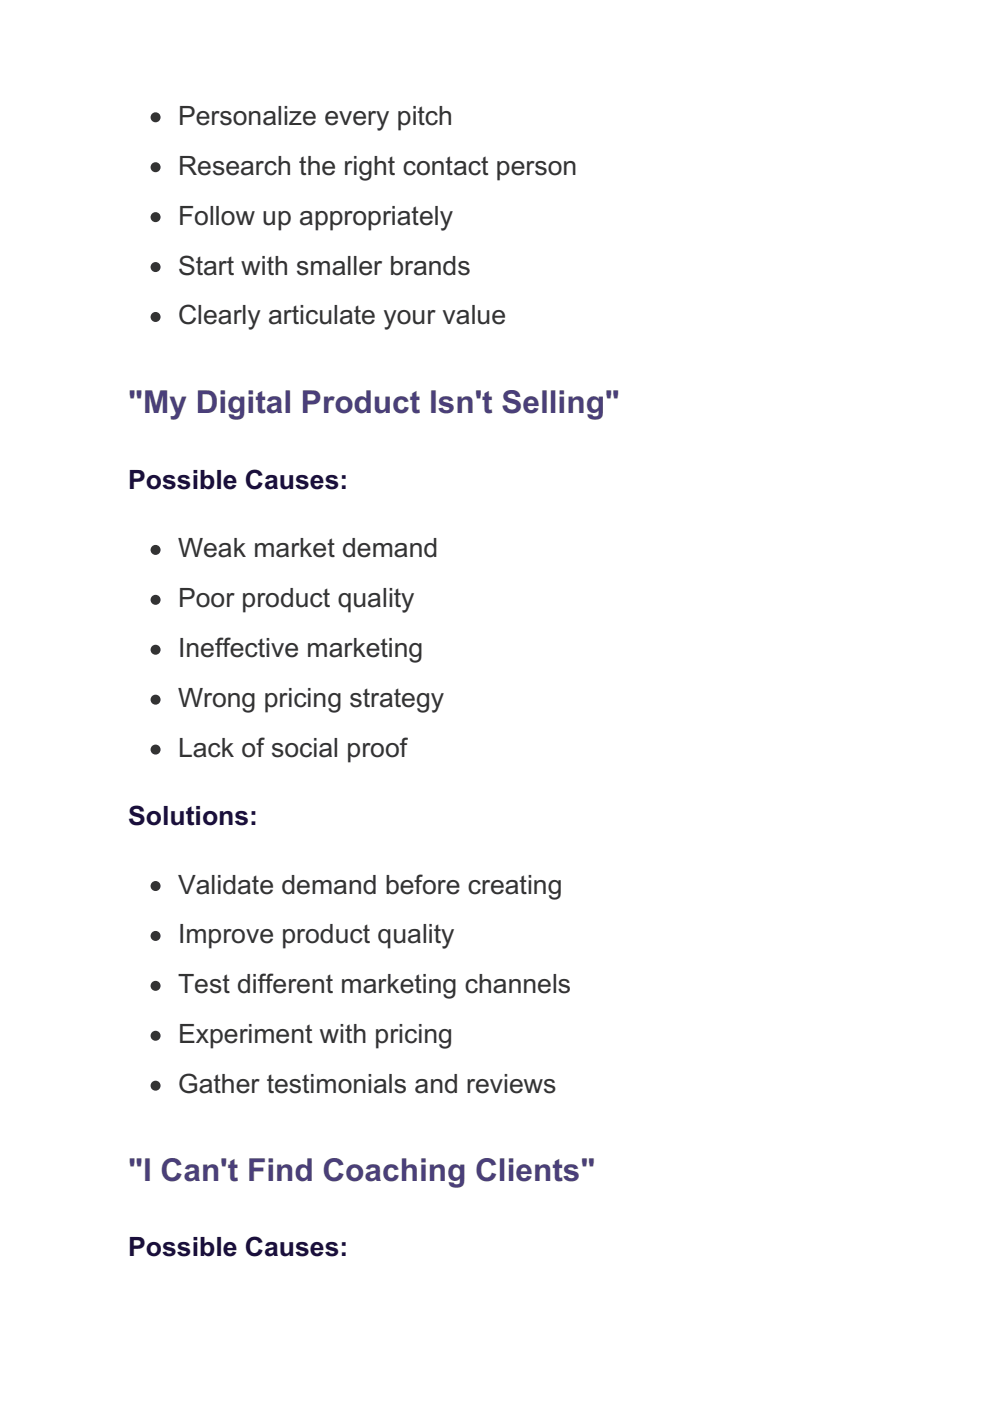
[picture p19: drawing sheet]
<svg xmlns="http://www.w3.org/2000/svg" width="210mm" height="297mm" viewBox="0 0 210 297" stroke-linecap="round" stroke-linejoin="round" font-family="sans-serif">
<defs><g id="words">
<g font-size="6.7" fill="#4a3f7a">
<text x="27.2" y="87.5">&quot;My Digital Product Isn't Selling&quot;</text>
<text x="27.2" y="250.5">&quot;I Can't Find Coaching Clients&quot;</text>
</g>
<g font-size="5.6" fill="#333">
<text x="37.7" y="26.5">Personalize every pitch</text>
<text x="37.7" y="37">Research the right contact person</text>
<text x="37.7" y="47.6">Follow up appropriately</text>
<text x="37.7" y="58.2">Start with smaller brands</text>
<text x="37.7" y="68.8">Clearly articulate your value</text>
<text x="37.7" y="118.2">Weak market demand</text>
<text x="37.7" y="128.8">Poor product quality</text>
<text x="37.7" y="139.3">Ineffective marketing</text>
<text x="37.7" y="149.9">Wrong pricing strategy</text>
<text x="37.7" y="160.5">Lack of social proof</text>
<text x="37.7" y="189.4">Validate demand before creating</text>
<text x="37.7" y="200">Improve product quality</text>
<text x="37.7" y="210.6">Test different marketing channels</text>
<text x="37.7" y="221.2">Experiment with pricing</text>
<text x="37.7" y="231.8">Gather testimonials and reviews</text>
</g>
<g font-size="5.6" fill="#1a0f3c">
<text x="27.2" y="103.7">Possible Causes:</text>
<text x="27.2" y="175">Solutions:</text>
<text x="27.2" y="266.3">Possible Causes:</text>
</g>
</g></defs>
<g fill="#333" stroke="#333" stroke-width=".35">
<circle cx="33" cy="24.9" r=".88"/>
<circle cx="33" cy="35.5" r=".88"/>
<circle cx="33" cy="46" r=".88"/>
<circle cx="33" cy="56.6" r=".88"/>
<circle cx="33" cy="67.2" r=".88"/>
<circle cx="33" cy="116.6" r=".88"/>
<circle cx="33" cy="127.2" r=".88"/>
<circle cx="33" cy="137.8" r=".88"/>
<circle cx="33" cy="148.3" r=".88"/>
<circle cx="33" cy="158.9" r=".88"/>
<circle cx="33" cy="187.9" r=".88"/>
<circle cx="33" cy="198.4" r=".88"/>
<circle cx="33" cy="209" r=".88"/>
<circle cx="33" cy="219.6" r=".88"/>
<circle cx="33" cy="230.2" r=".88"/>
</g>
<use href="#words"/>
</svg>
